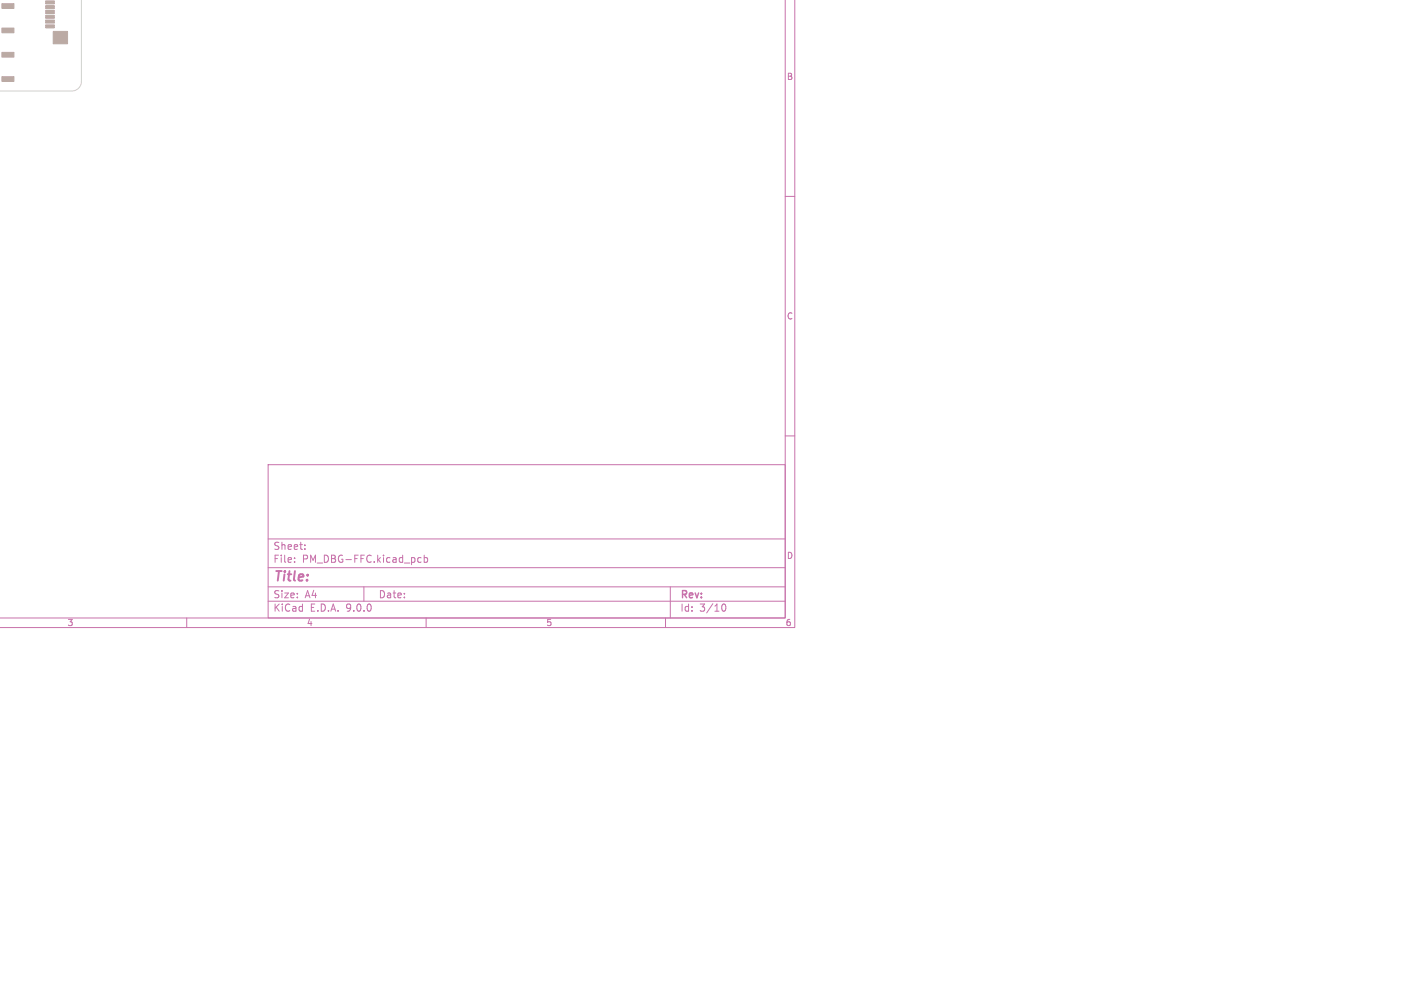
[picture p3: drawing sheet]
<svg xmlns="http://www.w3.org/2000/svg" width="297mm" height="210mm" viewBox="0 0 297 210" stroke-linecap="round" stroke-linejoin="round" font-family="sans-serif">
<defs><g id="words">
<text font-size="2.8" fill="#c872ab" x="57" y="121.9">Title:</text>
<g font-size="2.1" fill="#c872ab">
<text x="57" y="117.7">File:</text>
<text x="57" y="115">Sheet:</text>
<text x="63.1" y="117.7">PM_DBG-FFC.kicad_pcb</text>
<text x="57" y="125.1">Size:</text>
<text x="63.7" y="125.1">A4</text>
<text x="79" y="125.1">Date:</text>
<text x="142" y="125.3">Rev:</text>
<text x="57" y="127.9">KiCad</text>
<text x="64.7" y="127.9">E.D.A.</text>
<text x="72.3" y="127.9">9.0.0</text>
<text x="142" y="127.9">Id:</text>
<text x="146.1" y="127.9">3/10</text>
</g>
<g font-size="1.8" fill="#c872ab">
<text x="164.3" y="16.9">B</text>
<text x="164.3" y="66.9">C</text>
<text x="164.3" y="116.9">D</text>
<text x="14" y="130.9">3</text>
<text x="64" y="130.9">4</text>
<text x="114" y="130.9">5</text>
<text x="164" y="130.9">6</text>
</g>
</g></defs>
<g fill="none" stroke="#c872ab" stroke-width=".21">
<path d="M164 0v129h-164.1M166 0v131h-166.1M164 41h2M56 97h108v32h-108zM164 91h2M56 118.5h108M56 112.5h108M61.5 117.3v.1M61.5 116.5v.1M63.7 114.6v.1M63.7 113.8v.1M87.2 117.1l.3 .3 .5-.1"/>
<path d="M88 116.5l-.5-.1-.3 .3M88.6 116.5l.4-.1 .3 .3-.1 .6h-.6M88.6 115.9v1.5M39 129v2M56 125.5h108M56 122.5h108M76 122.5v3M89 129v2M139 129v2M140 122.5v6.5M150.7 126.7l.2-.5 .2-.1a.8 .8 0 0 1 .5 .7 .8 .8 0 0 1-.5 .8l-.2-.1-.2-.5"/>
</g>
<g fill="#bbaaa4" stroke="#bbaaa4" stroke-width=".21">
<path d="M.4 .8h2.5v1h-2.5z"/>
<path d="M.4 5.9h2.5v1h-2.5z"/>
<path d="M.4 10.9h2.5v1h-2.5z"/>
<path d="M.4 16h2.5v1h-2.5z"/>
<path d="M9.5 5.2h1.8v.6h-1.8z"/>
<path d="M9.5 4.2h1.8v.6h-1.8z"/>
<path d="M9.5 3.2h1.8v.6h-1.8z"/>
<path d="M9.5 2.2h1.8v.6h-1.8z"/>
<path d="M9.5 1.2h1.8v.6h-1.8z"/>
<path d="M9.5 .2h1.8v.6h-1.8z"/>
<path d="M11.1 6.6h3v2.5h-3z"/>
</g>
<path d="M17 -.1v17.1a2 2 0 0 1-2 2h-15.1" fill="none" stroke="#d0d2cd" stroke-width=".21"/>
<use href="#words"/>
</svg>
